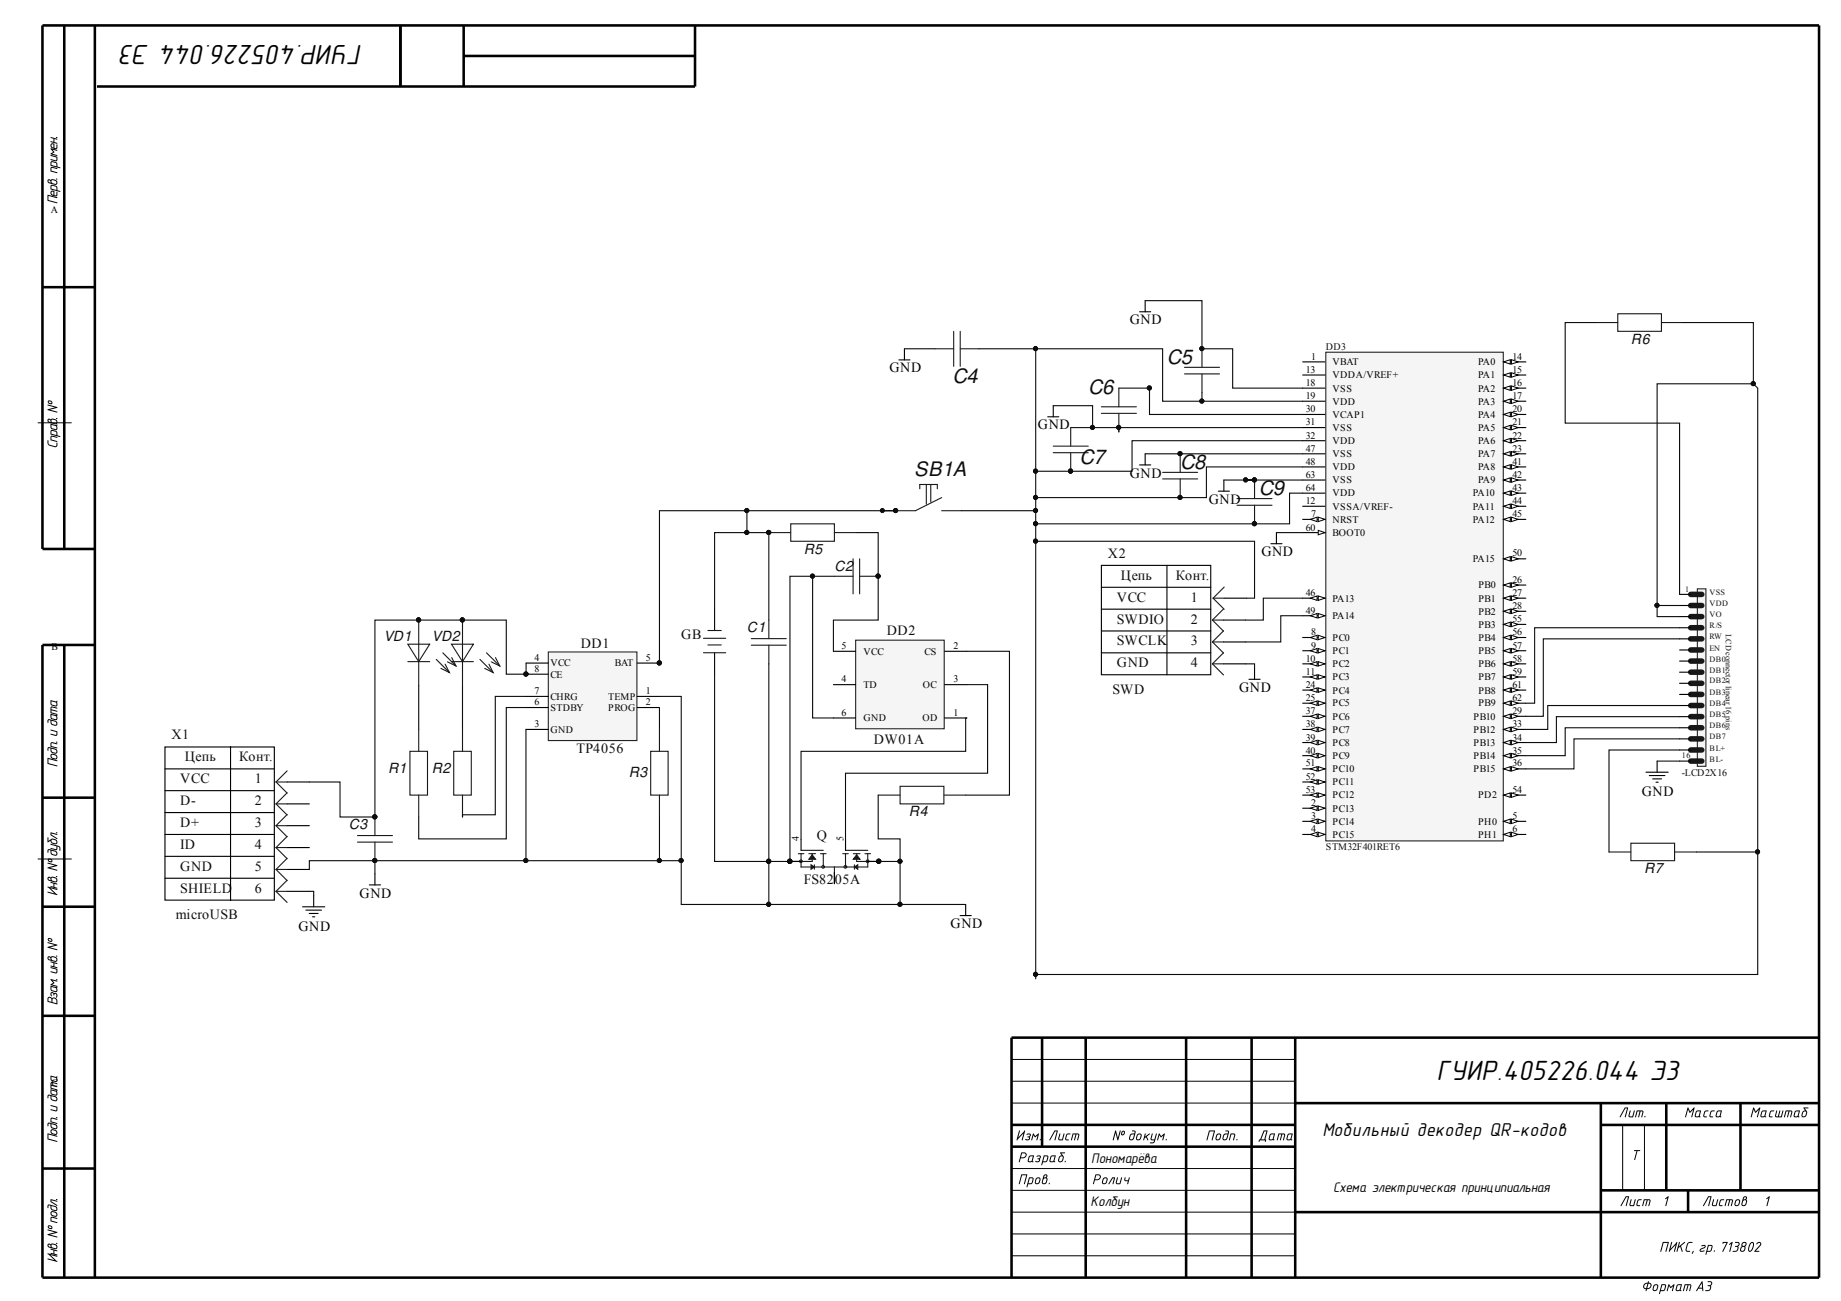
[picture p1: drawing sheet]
<svg xmlns="http://www.w3.org/2000/svg" width="420mm" height="297mm" viewBox="0 0 420 297" stroke-linecap="round" stroke-linejoin="round" font-family="sans-serif">
<defs><g id="words">
<g font-size="6.5">
<text x="82.8" y="10.2" transform="rotate(180 82.8 10.2)">ГУИР.405226.044 Э3</text>
<text x="327.8" y="246.6">ГУИР.405226.044 Э3</text>
</g>
<g font-size="4.6" fill="#0e0e0e">
<text x="266.3" y="83.1">C5</text>
<text x="217.4" y="87.4">C4</text>
<text x="248.4" y="90">C6</text>
<text x="246.4" y="106">C7</text>
<text x="269.3" y="107">C8</text>
<text x="208.7" y="108.8">SB1A</text>
<text x="287.3" y="113">C9</text>
</g>
<text font-size="4.3" x="301.8" y="259.4">Мобильный декодер QR-кодов</text>
<g font-size="3.2">
<text x="257.9" y="74">GND</text>
<text x="203" y="85">GND</text>
<text x="236.9" y="98">GND</text>
<text x="257.9" y="109">GND</text>
<text x="275.9" y="115">GND</text>
<text x="287.9" y="127">GND</text>
<text x="282.8" y="157.9">GND</text>
<text x="374.7" y="181.7">GND</text>
<text x="82.1" y="204.9">GND</text>
<text x="68.1" y="212.5">GND</text>
<text x="216.9" y="211.9">GND</text>
<text x="249" y="265.5">Пономарёва</text>
<text x="248.9" y="275.2">Колбун</text>
<text x="304.2" y="272.1">Схема электрическая принципиальная</text>
</g>
<g font-size="3.2" fill="#0e0e0e">
<text x="372.2" y="78.5">R6</text>
<text x="183.5" y="126.4">R5</text>
<text x="190.4" y="130.4">C2</text>
<text x="252.9" y="127.4">X2</text>
<text x="254.9" y="137.4">VCC</text>
<text x="255.8" y="132.4">Цепь</text>
<text x="268.3" y="132.4">Конт.</text>
<text x="271.8" y="137.4">1</text>
<text x="254.9" y="142.4">SWDIO</text>
<text x="271.8" y="142.4">2</text>
<text x="87.6" y="146.4">VD1</text>
<text x="98.6" y="146.4">VD2</text>
<text x="132.5" y="147.9">DD1</text>
<text x="155.5" y="145.9">GB</text>
<text x="170.5" y="144.4">C1</text>
<text x="202.4" y="144.9">DD2</text>
<text x="254.9" y="147.3">SWCLK</text>
<text x="271.8" y="147.3">3</text>
<text x="254.9" y="152.3">GND</text>
<text x="271.8" y="152.3">4</text>
<text x="253.9" y="158.3">SWD</text>
<text x="39.1" y="168.8">X1</text>
<text x="42.2" y="173.8">Цепь</text>
<text x="54.6" y="173.8">Конт.</text>
<text x="131.5" y="171.9">TP4056</text>
<text x="199.4" y="169.8">DW01A</text>
<text x="41.1" y="178.8">VCC</text>
<text x="58.1" y="178.8">1</text>
<text x="88.6" y="176.4">R1</text>
<text x="98.6" y="176.4">R2</text>
<text x="143.5" y="177.4">R3</text>
<text x="41.1" y="183.8">D-</text>
<text x="58.1" y="183.8">2</text>
<text x="41.1" y="188.8">D+</text>
<text x="58.1" y="188.8">3</text>
<text x="79.6" y="189.4">C3</text>
<text x="186.4" y="191.8">Q</text>
<text x="207.4" y="186.4">R4</text>
<text x="41.1" y="193.9">ID</text>
<text x="58.1" y="193.9">4</text>
<text x="41.1" y="198.9">GND</text>
<text x="41.1" y="203.8">SHIELD</text>
<text x="58.1" y="203.8">6</text>
<text x="58.1" y="198.9">5</text>
<text x="183.4" y="201.8">FS8205A</text>
<text x="375.2" y="199.4">R7</text>
<text x="40.1" y="209.8">microUSB</text>
</g>
<g font-size="2.3">
<text x="11.6" y="48.7">A</text>
<text x="299.2" y="82.1">1</text>
<text x="304.1" y="83.4">VBAT</text>
<text x="337.3" y="83.4">PA0</text>
<text x="345.2" y="82.1">14</text>
<text x="298" y="85.1">13</text>
<text x="298" y="88.1">18</text>
<text x="304.1" y="86.4">VDDA/VREF+</text>
<text x="304.1" y="89.4">VSS</text>
<text x="337.3" y="86.4">PA1</text>
<text x="337.3" y="89.4">PA2</text>
<text x="345.2" y="85.1">15</text>
<text x="345.2" y="88.1">16</text>
<text x="298" y="91.1">19</text>
<text x="298" y="94.2">30</text>
<text x="304.1" y="92.4">VDD</text>
<text x="304.1" y="95.4">VCAP1</text>
<text x="337.3" y="92.4">PA3</text>
<text x="337.3" y="95.4">PA4</text>
<text x="345.2" y="91.1">17</text>
<text x="345.2" y="94.2">20</text>
<text x="298" y="100.2">32</text>
<text x="298" y="97.1">31</text>
<text x="304.1" y="101.4">VDD</text>
<text x="304.1" y="98.4">VSS</text>
<text x="337.3" y="98.4">PA5</text>
<text x="337.3" y="101.4">PA6</text>
<text x="345.2" y="97.1">21</text>
<text x="345.2" y="100.2">22</text>
<text x="298" y="106.1">48</text>
<text x="298" y="103.1">47</text>
<text x="304.1" y="107.3">VDD</text>
<text x="304.1" y="104.4">VSS</text>
<text x="337.3" y="104.4">PA7</text>
<text x="337.3" y="107.3">PA8</text>
<text x="345.2" y="103.1">23</text>
<text x="345.2" y="106.1">41</text>
<text x="298" y="112.1">64</text>
<text x="298" y="109.1">63</text>
<text x="304.1" y="113.3">VDD</text>
<text x="304.1" y="110.4">VSS</text>
<text x="336.2" y="113.3">PA10</text>
<text x="337.3" y="110.4">PA9</text>
<text x="345.2" y="109.1">42</text>
<text x="345.2" y="112.1">43</text>
<text x="298" y="115.1">12</text>
<text x="299.2" y="118.1">7</text>
<text x="304.1" y="119.4">NRST</text>
<text x="304.1" y="116.4">VSSA/VREF-</text>
<text x="336.2" y="116.4">PA11</text>
<text x="336.2" y="119.4">PA12</text>
<text x="345.2" y="115.1">44</text>
<text x="345.2" y="118.1">45</text>
<text x="298" y="121.1">60</text>
<text x="304.1" y="122.4">BOOT0</text>
<text x="336.2" y="128.3">PA15</text>
<text x="345.2" y="127.1">50</text>
<text x="298" y="136.1">46</text>
<text x="304.1" y="137.4">PA13</text>
<text x="337.4" y="134.3">PB0</text>
<text x="337.4" y="137.4">PB1</text>
<text x="345.2" y="133.1">26</text>
<text x="345.2" y="136.1">27</text>
<text x="298" y="140.1">49</text>
<text x="304.1" y="141.3">PA14</text>
<text x="337.4" y="140.3">PB2</text>
<text x="337.4" y="143.4">PB3</text>
<text x="345.2" y="139.1">28</text>
<text x="345.2" y="142.1">55</text>
<text x="11.7" y="148.4">B</text>
<text x="192.1" y="148.2">5</text>
<text x="197.1" y="149.5">VCC</text>
<text x="211" y="149.5">CS</text>
<text x="217.6" y="148.2">2</text>
<text x="299.2" y="145.1">8</text>
<text x="299.2" y="148.1">9</text>
<text x="304.1" y="146.3">PC0</text>
<text x="304.1" y="149.4">PC1</text>
<text x="337.4" y="146.3">PB4</text>
<text x="337.4" y="149.4">PB5</text>
<text x="345.2" y="145.1">56</text>
<text x="345.2" y="148.1">57</text>
<text x="122" y="150.9">4</text>
<text x="122" y="153.4">8</text>
<text x="125.6" y="152.2">VCC</text>
<text x="125.6" y="154.7">CE</text>
<text x="140.3" y="152.2">BAT</text>
<text x="147.4" y="150.9">5</text>
<text x="192.1" y="155.8">4</text>
<text x="217.6" y="155.8">3</text>
<text x="298" y="151.1">10</text>
<text x="298" y="154">11</text>
<text x="304.1" y="152.3">PC2</text>
<text x="304.1" y="155.3">PC3</text>
<text x="337.4" y="152.3">PB6</text>
<text x="337.4" y="155.3">PB7</text>
<text x="345.2" y="151.1">58</text>
<text x="345.2" y="154">59</text>
<text x="122" y="158.5">7</text>
<text x="122" y="161">6</text>
<text x="125.6" y="159.8">CHRG</text>
<text x="138.8" y="159.8">TEMP</text>
<text x="147.4" y="158.5">1</text>
<text x="147.4" y="161">2</text>
<text x="197.1" y="157.1">TD</text>
<text x="210.6" y="157.1">OC</text>
<text x="298" y="157.1">24</text>
<text x="298" y="160">25</text>
<text x="304.1" y="158.3">PC4</text>
<text x="304.1" y="161.3">PC5</text>
<text x="337.4" y="158.3">PB8</text>
<text x="337.4" y="161.3">PB9</text>
<text x="345.2" y="157.1">61</text>
<text x="345.2" y="160">62</text>
<text x="122" y="166">3</text>
<text x="125.6" y="162.3">STDBY</text>
<text x="125.6" y="167.3">GND</text>
<text x="138.8" y="162.3">PROG</text>
<text x="192.1" y="163.4">6</text>
<text x="197.1" y="164.7">GND</text>
<text x="210.5" y="164.7">OD</text>
<text x="217.6" y="163.4">1</text>
<text x="298" y="163.1">37</text>
<text x="298" y="166">38</text>
<text x="304.1" y="164.3">PC6</text>
<text x="304.1" y="167.3">PC7</text>
<text x="336.3" y="164.3">PB10</text>
<text x="336.3" y="167.3">PB12</text>
<text x="345.2" y="163.1">29</text>
<text x="345.2" y="166">33</text>
<text x="298" y="169.1">39</text>
<text x="298" y="172">40</text>
<text x="304.1" y="170.4">PC8</text>
<text x="304.1" y="173.3">PC9</text>
<text x="336.3" y="170.4">PB13</text>
<text x="336.3" y="173.3">PB14</text>
<text x="345.2" y="169.1">34</text>
<text x="345.2" y="172">35</text>
<text x="298" y="175">51</text>
<text x="298" y="178">52</text>
<text x="304.1" y="176.3">PC10</text>
<text x="304.1" y="179.3">PC11</text>
<text x="336.3" y="176.3">PB15</text>
<text x="345.2" y="175">36</text>
<text x="298" y="181">53</text>
<text x="299.2" y="184.1">2</text>
<text x="304.1" y="182.3">PC12</text>
<text x="304.1" y="185.3">PC13</text>
<text x="337.3" y="182.3">PD2</text>
<text x="345.2" y="181">54</text>
<text x="299.2" y="187">3</text>
<text x="299.2" y="190.1">4</text>
<text x="304.1" y="188.3">PC14</text>
<text x="304.1" y="191.3">PC15</text>
<text x="337.3" y="188.3">PH0</text>
<text x="337.3" y="191.3">PH1</text>
<text x="345.2" y="187">5</text>
<text x="345.2" y="190.1">6</text>
<text x="182.3" y="192.1" transform="rotate(-90 182.3 192.1)">4</text>
<text x="192.5" y="192.1" transform="rotate(-90 192.5 192.1)">5</text>
<text x="11.7" y="248">C</text>
</g>
<g font-size="2.3" fill="#0e0e0e">
<text x="302.6" y="79.9">DD3</text>
<text x="383.8" y="177.1">-LCD2X16</text>
<text x="302.6" y="194.1">STM32F401RET6</text>
</g>
<g font-size="1.9" fill="#0e0e0e">
<text x="384.6" y="135.1">1</text>
<text x="390.2" y="135.8">VSS</text>
<text x="390.2" y="138.4">VDD</text>
<text x="390.2" y="140.9">VO</text>
<text x="390.2" y="143.5">R/S</text>
<text x="390.2" y="146">RW</text>
<text x="390.2" y="148.5">EN</text>
<text x="393.9" y="144.8" transform="rotate(90 393.9 144.8)">LCD connector linear 16 pins</text>
<text x="390.2" y="151.1">DB0</text>
<text x="390.2" y="153.6">DB1</text>
<text x="390.2" y="155.9">DB2</text>
<text x="390.2" y="158.7">DB3</text>
<text x="390.2" y="161.2">DB4</text>
<text x="390.2" y="163.8">DB5</text>
<text x="390.2" y="166.3">DB6</text>
<text x="383.8" y="173.1">16</text>
<text x="390.2" y="168.8">DB7</text>
<text x="390.2" y="171.4">BL+</text>
<text x="390.2" y="173.9">BL-</text>
</g>
</g></defs>
<g fill="none" stroke="#000" stroke-width=".59">
<path d="M14.7 5.8v119.5M21.7 5.8v285.9M91.4 5.8v13.9M105.8 5.8v13.9M105.8 12.8h52.8M158.6 5.8v13.9h-136.5M9.7 65.6h11.9M21.6 125.3h-11.9v-119.5h405.4v285.9h-405.4M14.7 147.3v144.4M21.6 147.3h-11.9v144.4M9.7 182.1h12M9.7 207h12"/>
<path d="M9.7 231.9h12M237.8 236.9v24.9M247.8 236.9v54.8M270.7 236.9v54.8M285.6 236.9v54.8M295.6 236.9v54.8M415.1 236.9h-184.2v54.8M230.9 256.8h64.7M295.6 251.9h119.5M365.3 251.9v39.8M365.3 256.8h49.8M380.3 251.9v19.9"/>
<path d="M397.2 251.9v19.9M9.7 266.8h12M230.9 261.8h64.7M295.6 276.7h119.5M365.3 271.8h49.8M385.3 271.8v4.9"/>
</g>
<path d="M8.7 96.5h7.6M8.7 196.1h7.6M230.9 251.9h64.7M230.9 246.9h64.7M230.9 241.9h64.7M370.3 256.8v15M375.3 256.8v15M230.9 276.7h64.7M230.9 271.8h64.7M230.9 266.8h64.7M230.9 281.7h64.7M230.9 286.7h64.7" fill="none" stroke="#000" stroke-width=".23"/>
<g fill="#000">
<path d="M11.6 38.2l.3-.1 1.2 .3-.1 .2-1.1-.3-.2 .2v.5l1.3 .3 .1 .2-1.6-.4zM11.5 35.4l1.6 .4-.1 .9-.3 .1-1.2-.3 .1-.2 1.1 .3 .2-.2v-.4l-1.3-.4zM11.5 33.9l1.6 .4-.1 .1-1-.2 .4 .5-.5 .4 1.1 .3 .1 .2-1.6-.4 .6-.5zM11.5 31.3l1.6 .4-.1 .2-.6-.2v.7l.6 .2 .1 .2-1.6-.4 .1-.2 .6 .2v-.7l-.6-.2zM10.9 44.5l2.2 .6-.1 .1-1.9-.5v1l1.9 .5 .1 .2-2.2-.6zM11.6 99.6l.3-.1 1.2 .3-.1 .2-1.1-.3-.2 .2v.4l1.3 .4 .1 .2-1.6-.4zM10.9 100.5h.1l.2 1 1.3 .4 .3-.1 .1-.7h.2v.7l-.4 .3-1.3-.3a.92 .92 0 0 1-.5-1.3zM10.9 173.1l2.2 .5-.1 .2-1.9-.5v.9l1.9 .6 .1 .2-2.2-.6zM11.6 169.5l.3-.1 1.2 .4-.1 .2-1.1-.3-.2 .2v.4l1.3 .4 .1 .2-1.6-.4zM11.5 166.6l1.6 .4-.1 .9-.3 .1-1.2-.3 .1-.2 1.1 .3 .2-.2v-.5l-1.3-.3zM11.6 161.5l.3-.2 1.2 .3-.1 .2-1.1-.3-.2 .2v.2l1.4 .5-.1 .1-1.3-.3v.4l1.3 .4 .1 .2-1.6-.4zM11.5 190.1l1.6 .3-.1 .2-1.3-.3v.3l1.3 .8 .1 .1-1.5-.8z"/>
<path d="M11.5 192.7l2 .5 .3 .3v.7l-.2-.1-.1-.6-.4-.2v.6l-.2 .2-1.4-.3 .1-.2 1.1 .3 .2-.2v-.5l-1.3-.3zM11.5 201.4l1.6 .4-.1 .2-.6-.2v.7l.6 .2 .1 .2-1.6-.4 .1-.2 .6 .2v-.8l-.6-.1zM11.5 219.5l1.6 .4-.1 .2-.6-.1v.7l.6 .1 .1 .2-1.6-.4 .1-.1 .6 .1v-.7l-.6-.2zM10.9 202.4l2.2 .6-.1 .2-1.5-.4 1.6 1.4v.1l-2.2-.5 .1-.2 1.4 .4-1.5-1.4zM11.5 220.8l1.6 .4-.1 1-.3 .1-1.2-.4 .1-.1 1.1 .2 .2-.1v-.5l-1.3-.4zM11.5 223.6l1.6 .3-.1 .2-1-.2 .4 .5-.5 .4 1.1 .3 .1 .2-1.6-.4 .6-.5zM11.6 226.6l.4-.1 .3 .3a.55 .55 0 0 1 .8 .2 .55 .55 0 0 1-.3 .8v-.1a.42 .42 0 0 0 .1-.5 .42 .42 0 0 0-.4-.2l-.1 .3h-.2a.36 .36 0 0 0 0-.4 .36 .36 0 0 0-.4-.1v.7a.52 .52 0 0 1-.2-.9zM10.9 258.8l2.2 .6-.1 .1-1.9-.5v1l1.9 .5 .1 .2-2.2-.6zM11.6 255.3l.3-.1 1.2 .3-.1 .2-1.1-.3-.2 .2v.4l1.3 .4 .1 .2-1.6-.4zM11.5 252.3l1.6 .4-.1 1-.3 .1-1.2-.4 .1-.2 1.1 .3 .2-.2v-.4l-1.3-.4zM11.6 247.2l.3-.2 1.2 .3-.1 .2-1.1-.3-.2 .2v.3l1.4 .4-.1 .1-1.3-.3v.5l1.3 .3 .1 .2-1.6-.4zM235.8 258.8l.5 .6 .8-.6-.4 1.5-.2-.1 .3-1-.6 .5-.3-.5-.3 1.1h-.2z"/>
<path d="M240.7 258.1l.7 .1-.5 2.1-.2-.1 .5-1.9h-.4l-1.1 2h-.2zM241.8 258.8l.2 .1-.3 1.1 .2 .1h.5l.3-1.2 .2-.1-.4 1.5h-.8l-.2-.2zM244.8 258.8h1.2l.3 .2-.3 1.3-.2-.1 .3-1.1-.2-.1h-.2l-.5 1.4-.1-.2 .3-1.2h-.4l-.4 1.3h-.2zM261.3 258.8l.2 .1-.2 .6 1-.7h.1l-.7 .7 .3 .9-.5-.8-.3 .3-.1 .4h-.2zM264.5 258.8l.5 .6 .8-.6-.4 1.5-.1-.1 .2-1-.5 .5-.4-.5-.3 1.1h-.2zM275.9 258.1l1.4 .1-.6 2.1-.2-.1 .5-1.9h-.9l-.5 2h-.2zM280.9 258.8h.8l.2 .2-.3 1.3h-.2l.3-1.2-.2-.1h-.5l-.3 1.3h-.2zM291.8 258.8h1.2l.3 .2-.3 1.3-.2-.1 .3-1.1-.2-.1h-.2l-.5 1.4-.1-.2 .3-1.2h-.4l-.4 1.3h-.2zM370.8 252.9l.8 .1-.6 2h-.2l.5-1.9h-.3l-1.2 2h-.1zM372 253.5l.2 .1-.3 1.1 .2 .2h.4l.4-1.3h.2l-.4 1.5h-.8l-.2-.2zM373.6 253.5h1.1l.3 .2-.2 1.4-.2-.1 .2-1.1-.1-.1h-.3l-.4 1.3-.1-.1 .3-1.2h-.5l-.3 1.2-.2 .1zM385.2 252.9h.1l.4 .9 1-.9-.5 2.2-.2-.1 .4-1.6-.7 .7-.4-.8-.5 1.7h-.2z"/>
<path d="M389.1 253.6h.8l-.7 .2-.1 .2-.2 .7 .6 .2-.1 .2h-.5l-.2-.2zM390.5 253.6h.8l-.7 .2-.1 .2-.2 .7 .6 .2v.2h-.6l-.2-.2zM400.1 252.9h.2l.4 .9 1-.9-.6 2.2-.1-.1 .4-1.6-.8 .7-.4-.8-.4 1.7h-.2zM404.1 253.6h.8l-.7 .2-.1 .2-.2 .7 .6 .2-.1 .2h-.5l-.2-.2zM405.4 253.5l.2 .1-.3 1.1 .2 .2h.3l.4-1.4 .1 .2-.3 1.2h.5l.3-1.3h.2l-.4 1.5-1.4-.1-.1-.3zM407.5 253.5h1.2l.3 .2-.3 1.4-.1-.1 .2-1.1-.2-.1h-.2l-.4 1.3-.2-.1 .4-1.2h-.5l-.3 1.2-.2 .1zM11.5 273.8l1.6 .4-.1 .2-1.3-.4v.3l1.3 .8 .1 .2-1.5-.8zM11.6 277.9l.3-.1 1.2 .3-.1 .2-1.1-.3-.2 .2v.5l1.3 .3 .1 .2-1.6-.4zM232.6 258.1l.2 .1-.4 1.5 1.4-1.6h.1l-.5 2.2-.2-.1 .4-1.4-1.4 1.5h-.2zM234.3 258.9a.5 .5 0 0 1 .7-.1 .5 .5 0 0 1 .1 .7l-.1 .1a.55 .55 0 0 1-.3 .7 .55 .55 0 0 1-.7-.2l.1-.1a.42 .42 0 0 0 .5 .1 .42 .42 0 0 0 .2-.4h-.3v-.2a.36 .36 0 0 0 .4-.1 .36 .36 0 0 0 .1-.4l-.6 .1zM233.1 268.1l1.4 .1-.6 2.2-.2-.1 .5-2h-.9l-.6 2h-.2zM236.6 263.9a.5 .5 0 0 1 .7-.1 .5 .5 0 0 1 .1 .7l-.1 .1a.55 .55 0 0 1-.3 .7 .55 .55 0 0 1-.7-.2l.1-.1a.42 .42 0 0 0 .4 .1 .42 .42 0 0 0 .3-.4h-.3v-.2a.36 .36 0 0 0 .4-.1 .36 .36 0 0 0 .1-.4l-.6 .1z"/>
<path d="M243.5 258.9h.8l-.7 .2-.1 .1-.2 .8 .6 .2-.1 .2-.5-.1-.2-.2zM253.8 268.9h.7l-.4 1.4h-.2l.3-1.3h-.2l-.8 1.3-.2 .1zM255 268.8l.1 .1-.2 1.1 .1 .2h.5l.4-1.3 .2-.1-.4 1.6h-.9l-.1-.2zM256.7 268.8h.2l-.1 .5 .2 .2h.5l.1-.6 .2-.1-.4 1.6-.1-.1 .1-.6h-.6l-.2-.2zM262.9 258.8l.2 .1-.3 1.1 .2 .1h.5l.3-1.2h.2l-.5 1.9-.4 .2-.6 .1v-.2l.7-.1 .2-.4-.6-.1-.2-.2zM371 273.1l.8 .1-.6 2.1h-.2l.5-2h-.3l-1.1 2-.2 .1zM372.2 273.8l.2 .1-.3 1.1 .2 .2h.4l.4-1.3 .2-.1-.4 1.6h-.8l-.2-.2zM373 262.6l1.3 .1-.6 .1-.6 2.1-.1-.2 .5-1.9h-.5zM373.8 273.9h.9l-.7 .2-.1 .2-.2 .7 .6 .2-.1 .2h-.5l-.2-.2zM375.2 273.8h1.1l.4 .2-.3 1.4-.2-.1 .3-1.1-.2-.2h-.2l-.5 1.4-.1-.1 .3-1.3h-.5l-.3 1.3-.2 .1zM380.1 273.6l.7-.5-.6 2.3-.1-.1 .4-1.8-.3 .3zM389.9 273.1l.7 .1-.5 2.1h-.3l.6-2h-.4l-1.1 2-.2 .1z"/>
<path d="M391 273.8l.2 .1-.3 1.1 .2 .2h.5l.3-1.3 .2-.1-.4 1.6h-.8l-.2-.2zM392.7 273.9h.8l-.7 .2-.1 .2-.2 .7 .6 .2-.1 .2h-.5l-.2-.2zM394 273.8h1.2l.3 .2-.3 1.4-.2-.1 .3-1.1-.2-.2h-.2l-.5 1.4-.1-.1 .3-1.3h-.4l-.4 1.3-.2 .1zM403.2 273.6l.7-.5-.6 2.3-.2-.1 .5-1.8-.4 .3zM11.5 285.1l1.6 .4-.1 .2-.6-.2v.8l.6 .1 .1 .2-1.6-.4 .1-.2 .6 .2v-.7l-.6-.2zM10.9 286.2l2.2 .5-.1 .2-1.5-.4 1.6 1.4v.2l-2.2-.6 .1-.2 1.4 .4-1.5-1.4zM379.5 283.6l1.4 .1-.6 2.1-.2-.1 .5-1.9h-.9l-.6 1.9h-.2zM381.4 283.6l.2 .1-.4 1.4 1.4-1.5h.2l-.6 2.2-.2-.1 .4-1.5-1.4 1.6-.1-.1zM380.8 293.2l.5 .6 .8-.6-.4 1.6-.1-.1 .2-1.1-.5 .5-.4-.5-.3 1.1h-.2zM383.2 283.6l.2 .1-.3 .9 1.4-1-.8 .9 .3 1.3-.2-.1-.3-1.1-.5 .4-.2 .8-.2-.1zM384.5 293.2h1.2l.3 .2-.3 1.4-.2-.1 .3-1.1-.2-.2h-.2l-.5 1.4-.1-.1 .3-1.3h-.4l-.4 1.3-.2 .1zM385.2 283.7l.5-.2 .6 .2-.8 .1-.3 .3-.3 1.3 .8 .2-.1 .2h-.6l-.3-.3 .3-1.4z"/>
<path d="M386.4 285.6l.2 .1-.3 .5h-.2zM388.3 284.4a.53 .53 0 0 1 .6-.2 .53 .53 0 0 1 .4 .5l-1.2 .8 .2 .1 .7-.1a.67 .67 0 0 1-1.1 0l.2-.4 .9-.4v-.2l-.6 .1zM389.7 292.5h.6a.54 .54 0 0 1 .5 .5 .54 .54 0 0 1-.4 .6 .85 .85 0 0 1-.2 1 .85 .85 0 0 1-1 .1l.6-.1a.47 .47 0 0 0 .5-.5 .47 .47 0 0 0-.6-.5v-.1a.55 .55 0 0 0 .6-.1 .55 .55 0 0 0 .2-.5l-.8-.2zM393.2 283.6l1.1 .1-1.1 2.1-.1-.1 .9-1.9h-.6l-.2 .2zM394.7 284l.7-.4-.6 2.2-.1-.1 .4-1.7-.3 .2zM396 283.6l.6-.1a.54 .54 0 0 1 .4 .5 .54 .54 0 0 1-.3 .6 .85 .85 0 0 1-.2 1 .85 .85 0 0 1-1.1 .1l.6-.1a.47 .47 0 0 0 .5-.5 .47 .47 0 0 0-.5-.4v-.2a.55 .55 0 0 0 .6-.1 .55 .55 0 0 0 .2-.5l-.8-.2zM401 283.8a.53 .53 0 0 1 .8-.2 .53 .53 0 0 1 0 .8l-1.1 1.2h.7l.1 .2h-1.1l1.3-1.8a.47 .47 0 0 0-.8 .1l-.1-.1z"/>
<path d="M11.6 36.9l.3-.1 1 .3 .2 .2v.7l.7 .3-2.3-.5zM11.8 37.1l-.1 .6 1.2 .3-.1-.7z"/>
<path d="M11.8 33a.46 .46 0 0 0 .4 .7v-.7zM11.6 32.8l.4-.1 .4 .1v1h.3l.2-.2v-.6h.2l-.1 1-.3 .1-.6-.2a.67 .67 0 0 1-.5-1.1z"/>
<path d="M11.6 42.3l.3-.1 1 .3 .2 .2v.7l.7 .3-2.3-.5zM11.8 42.5l-.1 .6 1.2 .3-.1-.7z"/>
<path d="M11.1 41.2v.3l.5 .2-.2-.5zM10.9 41l.4-.1 .3 .2 .5-.2a.84 .84 0 0 1 1 1l-.5 .3-1.5-.4-.2-.3zM11.8 41.2a.44 .44 0 0 0 .3 .7l.6 .1a.38 .38 0 0 0 .2-.4 .38 .38 0 0 0-.4-.3z"/>
<path d="M11.8 43.8a.46 .46 0 0 0 .4 .7v-.7zM11.6 43.6l.4-.1 .4 .1v1h.3l.2-.2v-.6h.2l-.1 1-.3 .1-.6-.2a.67 .67 0 0 1-.5-1.1z"/>
<path d="M11.1 91.7l.1 .3h.5l-.1-.3zM11 91.5a.56 .56 0 0 1 .7 0 .56 .56 0 0 1 .1 .8 .6 .6 0 0 1-.7-.2 .6 .6 0 0 1-.1-.6zM10.9 92.4l2.2 .6-.1 .1-1.6 .4 1.6 .5 .1 .2-2.2-.6v-.2l1.6-.4-1.6-.4z"/>
<path d="M11.6 98.2l.3-.1 1 .3 .2 .3v.7l.7 .3-2.3-.5zM11.8 98.4l-.1 .6 1.2 .3-.1-.6z"/>
<path d="M11.1 95.9v.3l.5 .2-.2-.5zM10.9 95.7l.4-.1 .3 .2 .5-.2a.84 .84 0 0 1 1 1l-.5 .3-1.5-.4-.2-.3zM11.8 95.9a.44 .44 0 0 0 .3 .6l.6 .2a.38 .38 0 0 0 .2-.5 .38 .38 0 0 0-.4-.3z"/>
<path d="M11.7 97l.1 .7 .9 .3a.41 .41 0 0 0 0-.7zM11.5 96.8l1.3 .3 .2-.2 .1 .1-.1 .3a.52 .52 0 0 1 .2 .6 .52 .52 0 0 1-.5 .3l-1.1-.4z"/>
<path d="M10.9 170.7l.3-.1 1.3 .3a.59 .59 0 0 1 .6 .6 .59 .59 0 0 1-.6 .6 .93 .93 0 0 1-1-1.2l-.4-.1-.1 .6h-.1zM11.7 170.9l.2 .7 .8 .3a.38 .38 0 0 0 .2-.4 .38 .38 0 0 0-.4-.4z"/>
<path d="M10.9 164.3l.3-.1 1.3 .3a.59 .59 0 0 1 .6 .6 .59 .59 0 0 1-.6 .6 .93 .93 0 0 1-1-1.2h-.4l-.1 .5h-.1zM11.7 164.6l.2 .7 .8 .2a.38 .38 0 0 0 .2-.4 .38 .38 0 0 0-.4-.3z"/>
<path d="M11.6 172.2l.2-.1a1.1 1.1 0 0 1 1.3 .9l-.1 .3-.5 .1a.84 .84 0 0 1-1-1zM11.8 172.4a.44 .44 0 0 0 .3 .6l.6 .2a.38 .38 0 0 0 .2-.4 .38 .38 0 0 0-.4-.3z"/>
<path d="M11.7 163.2l.1 .7 .9 .3a.41 .41 0 0 0 0-.7zM11.5 163l1.3 .3 .2-.2 .1 .2-.1 .2a.52 .52 0 0 1 .2 .6 .52 .52 0 0 1-.5 .3l-1.1-.4z"/>
<path d="M11.7 160.1l.1 .7 .9 .3a.41 .41 0 0 0 0-.7zM11.5 159.9l1.3 .3 .2-.2 .1 .1-.1 .3a.52 .52 0 0 1 .2 .6 .52 .52 0 0 1-.5 .3l-1.1-.4z"/>
<path d="M10.9 191.2l.2 .1v.7l.9-.5a.96 .96 0 0 1 1.1 1 .92 .92 0 0 1-1 .2 .92 .92 0 0 1-.6-.8l-.6 .4zM11.8 191.8a.44 .44 0 0 0 .3 .6l.6 .1a.38 .38 0 0 0 .2-.4 .38 .38 0 0 0-.4-.3z"/>
<path d="M10.9 194l.3-.1 1.3 .3a.59 .59 0 0 1 .6 .6 .59 .59 0 0 1-.6 .6 .93 .93 0 0 1-1-1.2l-.4-.1-.1 .6h-.1zM11.7 194.2l.2 .7 .8 .3a.38 .38 0 0 0 .2-.5 .38 .38 0 0 0-.4-.3z"/>
<path d="M11.1 196.3l.1 .3h.5l-.1-.3zM11 196.1a.56 .56 0 0 1 .7 0 .56 .56 0 0 1 .1 .8 .6 .6 0 0 1-.7-.2 .6 .6 0 0 1-.1-.6zM10.9 197l2.2 .6-.1 .1-1.6 .4 1.6 .5 .1 .2-2.2-.6v-.2l1.6-.4-1.6-.4z"/>
<path d="M11.1 214.4l.1 .3 .5 .1-.1-.3zM11 214.2a.56 .56 0 0 1 .7 .1 .56 .56 0 0 1 .1 .7 .6 .6 0 0 1-.7-.1 .6 .6 0 0 1-.1-.7zM10.9 215.1l2.2 .6-.1 .2-1.6 .4 1.6 .4 .1 .2-2.2-.5v-.2l1.6-.4-1.6-.5z"/>
<path d="M11.1 200.5v.3l.5 .2-.2-.5zM10.9 200.3l.4-.1 .3 .2 .5-.2a.84 .84 0 0 1 1 1l-.5 .3-1.5-.5-.2-.2zM11.8 200.4a.44 .44 0 0 0 .3 .7l.6 .1a.38 .38 0 0 0 .2-.4 .38 .38 0 0 0-.4-.3z"/>
<path d="M11.1 218.6v.3l.5 .2-.2-.5zM10.9 218.4l.4-.1 .3 .2 .5-.2a.84 .84 0 0 1 1 1l-.5 .3-1.5-.4-.2-.3zM11.8 218.6a.44 .44 0 0 0 .3 .7l.6 .1a.38 .38 0 0 0 .2-.4 .38 .38 0 0 0-.4-.3z"/>
<path d="M10.9 227.7a.56 .56 0 0 1 1 .3 .74 .74 0 0 1 .8-.2 .74 .74 0 0 1 .4 .8l-.1 .7-2.1-.5-.1-.2zM11.2 227.8l-.1 .8 .6 .1v-.6l-.3-.3zM12.1 228l-.1 .8 .9 .3-.1-.8-.3-.3z"/>
<path d="M11.7 225.3l.1 .7 .9 .3a.41 .41 0 0 0 0-.7zM11.5 225.1l1.3 .3 .2-.2 .1 .1-.1 .3a.52 .52 0 0 1 .2 .6 .52 .52 0 0 1-.5 .3l-1.1-.4z"/>
<path d="M10.9 256.4l.3-.1 1.3 .3a.59 .59 0 0 1 .6 .6 .59 .59 0 0 1-.6 .6 .93 .93 0 0 1-1-1.2h-.4l-.1 .5h-.1zM11.7 256.7l.2 .7 .8 .2a.38 .38 0 0 0 .2-.4 .38 .38 0 0 0-.4-.3z"/>
<path d="M10.9 250l.3-.1 1.3 .4a.59 .59 0 0 1 .6 .5 .59 .59 0 0 1-.6 .6 .93 .93 0 0 1-1-1.2h-.4l-.1 .5h-.1zM11.7 250.3l.2 .7 .8 .2a.38 .38 0 0 0 .2-.4 .38 .38 0 0 0-.4-.3z"/>
<path d="M11.6 257.9l.2-.1a1.1 1.1 0 0 1 1.3 .9l-.1 .3-.5 .1a.84 .84 0 0 1-1-1zM11.8 258.1a.44 .44 0 0 0 .3 .7l.6 .1a.38 .38 0 0 0 .2-.4 .38 .38 0 0 0-.4-.3z"/>
<path d="M11.7 249l.1 .6 .9 .3a.41 .41 0 0 0 0-.7zM11.5 248.7l1.3 .3 .2-.2 .1 .2-.1 .2a.52 .52 0 0 1 .2 .6 .52 .52 0 0 1-.5 .4l-1.1-.4z"/>
<path d="M11.7 245.8l.1 .7 .9 .3a.41 .41 0 0 0 0-.7zM11.5 245.6l1.3 .3 .2-.2 .1 .2-.1 .2a.52 .52 0 0 1 .2 .6 .52 .52 0 0 1-.5 .3l-1.1-.4z"/>
<path d="M256.2 258.4l-.1 .5 .1 .1 .3-.5zM256.1 258.3a.37 .37 0 0 1 .4-.1 .37 .37 0 0 1 .2 .4 .51 .51 0 0 1-.2 .5 .51 .51 0 0 1-.6-.1zM254.5 258.1l.2 .1 .4 1.6 .5-1.6h.2l-.7 2.2-.5-1.7-.4 1.6h-.2z"/>
<path d="M258.4 258.1h.6l.2 .2-.4 1.5a.59 .59 0 0 1-.5 .6 .59 .59 0 0 1-.6-.6 .93 .93 0 0 1 1.2-1v-.4l-.5-.1zM258.1 259.2l-.2 .7 .3 .2 .3-.1 .3-1z"/>
<path d="M259.6 258.9a.54 .54 0 0 1 .7-.1 .54 .54 0 0 1 .3 .5l-.2 .5a.59 .59 0 0 1-.6 .6 .59 .59 0 0 1-.5-.6zM259.7 259.2l-.2 .7 .3 .2 .3-.1 .2-.8a.36 .36 0 0 0-.6 0z"/>
<path d="M277.8 258.9a.54 .54 0 0 1 .6-.1 .54 .54 0 0 1 .3 .5l-.1 .5a.59 .59 0 0 1-.6 .6 .59 .59 0 0 1-.6-.6zM277.9 259.2l-.3 .7a.38 .38 0 0 0 .4 .2 .38 .38 0 0 0 .3-.3l.2-.6a.36 .36 0 0 0-.6 0z"/>
<path d="M279.7 258.1h.6l.2 .2-.3 1.5a.59 .59 0 0 1-.6 .6 .59 .59 0 0 1-.6-.6 .93 .93 0 0 1 1.2-1v-.4l-.5-.1zM279.4 259.2l-.2 .7a.38 .38 0 0 0 .4 .2 .38 .38 0 0 0 .3-.3l.2-.8z"/>
<path d="M387.3 253.8l-.3 .9a.41 .41 0 0 0 .7 0l.3-.9zM387.2 253.6h1l-.3 1.2 .2 .2-.2 .1-.2-.1a.52 .52 0 0 1-.6 .2 .52 .52 0 0 1-.3-.5z"/>
<path d="M392.1 253.8l-.3 .9a.41 .41 0 0 0 .7 0l.2-.9zM391.9 253.6h1.1l-.3 1.2 .2 .2-.2 .1-.2-.1a.52 .52 0 0 1-.6 .2 .52 .52 0 0 1-.4-.5z"/>
<path d="M402.3 253.8l-.3 .9a.41 .41 0 0 0 .7 0l.2-.9zM402.1 253.6h1.1l-.3 1.2 .2 .2-.2 .1-.2-.1a.52 .52 0 0 1-.6 .2 .52 .52 0 0 1-.3-.5z"/>
<path d="M409.9 253.8l-.3 .9a.41 .41 0 0 0 .7 0l.2-.9zM409.7 253.6h1.1l-.3 1.2 .2 .2-.2 .1-.2-.1a.52 .52 0 0 1-.6 .2 .52 .52 0 0 1-.4-.5z"/>
<path d="M411.6 252.9h1.1l-.1 .2h-.7l.5 .9a.96 .96 0 0 1-1 1.1 .92 .92 0 0 1-.2-1 .92 .92 0 0 1 .8-.6zM411.6 253.9l-.2 .8a.38 .38 0 0 0 .4 .2 .38 .38 0 0 0 .3-.4l.1-.5a.37 .37 0 0 0-.6-.1z"/>
<path d="M10.9 275.1l.3-.1 1.3 .3a.59 .59 0 0 1 .6 .6 .59 .59 0 0 1-.6 .6 .93 .93 0 0 1-1-1.2h-.4l-.1 .5h-.1zM11.7 275.4l.2 .7 .8 .2a.38 .38 0 0 0 .2-.4 .38 .38 0 0 0-.4-.3z"/>
<path d="M11.6 276.6l.2-.1a1.1 1.1 0 0 1 1.3 .9l-.1 .3-.5 .1a.84 .84 0 0 1-1-1zM11.8 276.8a.44 .44 0 0 0 .3 .7l.7 .1v-.5l-.3-.2z"/>
<path d="M233.1 263.1h.7a.71 .71 0 0 1 .5 .9 .71 .71 0 0 1-.9 .5h-.4l-.3 .8h-.2zM233.3 263.3l-.3 .9h.5a.47 .47 0 0 0 .6-.3 .47 .47 0 0 0-.4-.6z"/>
<path d="M234.9 268.8h.8l.2 .4-.3 .9-.3 .3h-.6l-.4 .7zM235 269l-.3 1.2 .7-.1 .1-.2 .1-.8z"/>
<path d="M235.1 264.1l-.3 .9a.41 .41 0 0 0 .7-.1l.2-.9zM234.9 263.9h1.1l-.3 1.1 .2 .3-.2 .1-.2-.2a.52 .52 0 0 1-.6 .2 .52 .52 0 0 1-.4-.5z"/>
<path d="M236.5 268.9a.54 .54 0 0 1 .7-.1 .54 .54 0 0 1 .3 .6l-.2 .4a.59 .59 0 0 1-.5 .6 .59 .59 0 0 1-.6-.6zM236.6 269.2l-.2 .7a.38 .38 0 0 0 .4 .3 .38 .38 0 0 0 .3-.4l.1-.6a.36 .36 0 0 0-.6 0z"/>
<path d="M238.2 263.8h.9l.2 .4-.3 .9-.3 .2-.7 .1-.3 .6zM238.4 264l-.3 1.1h.6l.2-.2 .1-.9z"/>
<path d="M238.4 268.4l-.2 .5 .6-.3v-.2zM238.3 268.2l.2-.1a.4 .4 0 0 1 .5 .2 .4 .4 0 0 1-.2 .5l.3 .6a.84 .84 0 0 1-1.1 1l-.2-.5zM238.2 269.2l-.2 .7a.38 .38 0 0 0 .4 .3 .38 .38 0 0 0 .3-.4l.1-.6a.37 .37 0 0 0-.6 0z"/>
<path d="M240 264.1l-.3 .9a.41 .41 0 0 0 .7-.1l.3-.9zM239.9 263.9h1.1l-.4 1.1 .2 .3-.1 .1-.3-.2a.52 .52 0 0 1-.5 .2 .52 .52 0 0 1-.4-.5z"/>
<path d="M241.9 263.1h1.2l-.1 .2h-.8l.6 .9a.96 .96 0 0 1-1.1 1.1 .92 .92 0 0 1-.2-.9 .92 .92 0 0 1 .8-.6zM241.9 264.2l-.2 .7a.38 .38 0 0 0 .4 .2 .38 .38 0 0 0 .3-.3l.2-.6a.36 .36 0 0 0-.7 0z"/>
<path d="M250 268.1h.7a.71 .71 0 0 1 .5 .9 .71 .71 0 0 1-.8 .5h-.5l-.2 .8-.2 .1zM250.2 268.3l-.3 .9h.5a.47 .47 0 0 0 .6-.3 .47 .47 0 0 0-.3-.6z"/>
<path d="M251.9 268.9a.54 .54 0 0 1 .6-.1 .54 .54 0 0 1 .3 .6l-.1 .4a.59 .59 0 0 1-.6 .6 .59 .59 0 0 1-.6-.6zM251.9 269.2l-.2 .7a.38 .38 0 0 0 .4 .3 .38 .38 0 0 0 .3-.4l.2-.6a.36 .36 0 0 0-.7 0z"/>
<path d="M288.4 258.1l.9 .1-.5 1.9 .2 .1-.1 .4h-.2v-.2h-1.2l-.2 .3v-.4l.3-.2zM288.6 258.3l-.8 1.8h.7l.5-1.8z"/>
<path d="M290.1 259.1l-.3 .9a.41 .41 0 0 0 .7-.1l.2-.9zM289.9 258.9l1.1-.1-.3 1.2 .2 .3-.2 .1-.2-.2a.52 .52 0 0 1-.6 .2 .52 .52 0 0 1-.4-.5z"/>
<path d="M294.1 259.1l-.3 .9a.41 .41 0 0 0 .7-.1l.3-.9zM294 258.9l1-.1-.3 1.2 .2 .3-.1 .1-.3-.2a.52 .52 0 0 1-.6 .2 .52 .52 0 0 1-.3-.5z"/>
<path d="M396.2 273.9a.54 .54 0 0 1 .6-.1 .54 .54 0 0 1 .3 .6l-.1 .4a.59 .59 0 0 1-.6 .6 .59 .59 0 0 1-.6-.6zM396.3 274.2l-.2 .7a.38 .38 0 0 0 .4 .3 .38 .38 0 0 0 .3-.4l.1-.6a.36 .36 0 0 0-.6 0z"/>
<path d="M398.1 273.4l-.2 .5 .6-.3-.1-.2zM398 273.2l.1-.1a.4 .4 0 0 1 .6 .2 .4 .4 0 0 1-.2 .5l.2 .6a.84 .84 0 0 1-1 1l-.3-.5zM397.9 274.2l-.3 .7a.38 .38 0 0 0 .5 .3 .38 .38 0 0 0 .3-.4l.1-.6a.37 .37 0 0 0-.6 0z"/>
<path d="M11.1 280l.1 .3 .5 .1-.1-.3zM11 279.8a.56 .56 0 0 1 .7 .1 .56 .56 0 0 1 .1 .7 .6 .6 0 0 1-.7-.1 .6 .6 0 0 1-.1-.7zM10.9 280.7l2.2 .6-.1 .2-1.6 .4 1.6 .4 .1 .2-2.2-.6v-.1l1.6-.4-1.6-.5z"/>
<path d="M11.1 284.2v.3l.5 .2-.2-.5zM10.9 284l.4-.1 .3 .2 .5-.2a.84 .84 0 0 1 1 1l-.5 .3-1.5-.4-.2-.3zM11.8 284.2a.44 .44 0 0 0 .3 .7l.6 .1a.38 .38 0 0 0 .2-.4 .38 .38 0 0 0-.4-.3z"/>
<path d="M375.4 293.4a.43 .43 0 0 0-.1 .5 .43 .43 0 0 0 .4 .2l.3-1zM375.2 293.2l.8-.3 .2-.4 .1 .4a.77 .77 0 0 1 .6 .9 .77 .77 0 0 1-1 .5l-.2 .5-.1-.5a.66 .66 0 0 1-.6-.4 .66 .66 0 0 1 .2-.7zM376.2 293.1l-.3 1a.53 .53 0 0 0 .8-.3 .53 .53 0 0 0-.5-.7z"/>
<path d="M377.5 293.3a.54 .54 0 0 1 .7-.1 .54 .54 0 0 1 .3 .6l-.2 .4a.59 .59 0 0 1-.6 .6 .59 .59 0 0 1-.5-.6zM377.6 293.6l-.2 .7a.38 .38 0 0 0 .4 .3 .38 .38 0 0 0 .3-.4l.1-.6a.36 .36 0 0 0-.6 0z"/>
<path d="M379.2 293.2h.8l.2 .5-.2 .8-.3 .3h-.7l-.3 .7zM379.4 293.4l-.3 1.2 .6-.1 .1-.2 .2-.8z"/>
<path d="M382.9 293.5l-.3 .9a.41 .41 0 0 0 .8-.1l.2-.9zM382.8 293.3h1.1l-.3 1.2 .1 .2-.1 .1-.2-.1a.52 .52 0 0 1-.6 .1 .52 .52 0 0 1-.4-.5z"/>
<path d="M388.4 293l-.6 1h.7zM388.4 292.6h.2l.1 2.2h-.2v-.6h-.9l-.4 .6-.1-.2z"/>
<path d="M389.8 284.2l.8 .1 .3 .4-.3 .9-.3 .2h-.7l-.3 .7zM390 284.5l-.3 1.1 .6-.1 .1-.1 .2-.9z"/>
<path d="M397.7 283.7a.56 .56 0 0 1 .9 .1 .56 .56 0 0 1-.3 .8 .74 .74 0 0 1-.2 1 .74 .74 0 0 1-1-.1l.1-.5 .3-.5-.1-.4zM397.5 284.8l-.2 .6a.44 .44 0 0 0 .7-.1 .44 .44 0 0 0-.1-.6zM397.6 284.1a.36 .36 0 0 0 .7 0 .36 .36 0 0 0-.7 0z"/>
<path d="M399.7 283.8l-.1 .2a1.4 1.4 0 0 0-.2 1.6 1.74 1.74 0 0 0 .6-1.8zM399.5 283.7a.43 .43 0 0 1 .8 .1 1.86 1.86 0 0 1-1 2 1.14 1.14 0 0 1-.1-1.7z"/>
<circle cx="12.9" cy="31.4" r=".16"/>
<circle cx="12.9" cy="40.9" r=".16"/>
<circle cx="12.9" cy="95.5" r=".16"/>
<circle cx="12.9" cy="169.4" r=".16"/>
<circle cx="12.9" cy="190.1" r=".16"/>
<circle cx="12.9" cy="218.3" r=".16"/>
<circle cx="12.9" cy="200.1" r=".16"/>
<circle cx="12.9" cy="223.7" r=".16"/>
<circle cx="12.9" cy="255.2" r=".16"/>
<circle cx="375.4" cy="254.9" r=".16"/>
<circle cx="12.9" cy="273.8" r=".16"/>
<circle cx="237.5" cy="260.2" r=".16"/>
<circle cx="239.5" cy="270.2" r=".16"/>
<circle cx="243.1" cy="265.2" r=".16"/>
<circle cx="266.2" cy="260.2" r=".16"/>
<circle cx="282.3" cy="260.2" r=".16"/>
<circle cx="12.9" cy="283.9" r=".16"/>
<circle cx="391.3" cy="285.6" r=".16"/>
</g>
<path d="M195.3 146.2h20.2v20.2h-20.2z" fill="#f5f5f5" stroke="#262626" stroke-width=".25"/>
<path d="M190.2 148.7h5.1M190.2 156.3h5.1M215.6 148.7h5M215.6 156.3h5M190.2 163.9h5.1M215.6 163.9h5" fill="none" stroke="#000" stroke-width=".25"/>
<path d="M125.1 148.9h20.3v20.2h-20.3z" fill="#f5f5f5" stroke="#262626" stroke-width=".25"/>
<path d="M120.1 151.4h5M120.1 153.9h5M120.1 159h5M145.4 151.4h5.1M145.4 159h5.1M120.1 161.5h5M120.1 166.5h5M145.4 161.5h5.1" fill="none" stroke="#000" stroke-width=".25"/>
<g fill="#0e0e0e" stroke="#0e0e0e" stroke-width=".23">
<circle cx="120" cy="153.9" r=".47"/>
<circle cx="150.5" cy="151.4" r=".47"/>
</g>
<g fill="none" stroke="#1c1c1c" stroke-width=".25">
<path d="M182.2 194.9h1.3M182.8 194.1h5.1M182.8 194.9v3.1h15.2v-3.1M184.6 194.9h1.5M185.4 194.9v1.8h-2.6M185.9 197.4v1.1M187.3 194.9h1.2M187.9 194.9v3.1M190.4 198v1.2M192.3 194.9h1.3M193 194.1h5M193 194.9v3.1"/>
<path d="M194.7 194.9h1.6M195 197.4v1.1M195.5 194.9v1.8h2.5M197.4 194.9h1.3"/>
</g>
<path d="M185.1 197.4l.8 .6-.8 .5z" fill="#1c1c1c"/>
<path d="M185.1 197.4l.8 .6-.8 .5z" fill="none" stroke="#1c1c1c" stroke-width=".25"/>
<path d="M185.4 195.2l.7 1h-1.5z" fill="#1c1c1c"/>
<path d="M185.4 195.2l.7 1h-1.5z" fill="none" stroke="#1c1c1c" stroke-width=".25"/>
<path d="M195.5 195.2l.8 1h-1.6z" fill="#1c1c1c"/>
<path d="M195.5 195.2l.8 1h-1.6z" fill="none" stroke="#1c1c1c" stroke-width=".25"/>
<path d="M195 198l.8-.6v1.1z" fill="#1c1c1c"/>
<g fill="none" stroke="#1c1c1c" stroke-width=".25">
<path d="M180.5 119.6h9.9v4h-9.9zM175.5 121.6h5M190.4 121.6h5M190.4 131.6h4.3M194.7 127.6v8M196.2 131.6h4.2M196.2 127.6v8M93.1 147.1h5l-2.5 4zM93.1 151.1h5M95.6 141.6v15M99.6 150.6l3 2.9M101.1 149.1l3 3"/>
<path d="M101.6 151.6l1 1.9-2-.9M103 147.1h5l-2.4 4zM103 151.1h5M103.1 150.1l1 2-2-1M105.6 141.6v15M109.5 150.6l3 2.9M111 149.1l3.1 3M111.6 151.6l.9 1.9-1.9-.9M113.1 150.1l1 2-2-1M160.5 145.7h5.1M160.5 149h5.1M161.6 147.3h3"/>
<path d="M161.6 144h3M171.5 147.3h7.9M171.5 145.8h7.9M175.5 141.6v4.2M175.5 147.3v4.3M93.6 171.5h4v10h-4zM95.6 166.5v5M103.5 171.5h4.1v10h-4.1zM105.6 166.5v5M148.5 171.5h4v10h-4zM150.5 166.5v5M205.4 179.5h10v4h-10z"/>
<path d="M81.6 192.3h8M81.6 190.8h8M85.6 186.5v4.3M85.6 192.3v4.2M95.6 181.5v5M105.6 181.5v5M150.5 181.5v5M195 198l.8-.6v1.1zM200.4 181.5h5M215.4 181.5h5"/>
</g>
<g fill="none" stroke="#1c1c1c" stroke-width=".23">
<circle cx="182.8" cy="196.6" r=".32"/>
<circle cx="187.9" cy="197.9" r=".32"/>
<circle cx="192.9" cy="197.9" r=".32"/>
<circle cx="198" cy="196.6" r=".32"/>
</g>
<g fill="none" stroke="#000" stroke-width=".25">
<path d="M163.1 138.9v5.1M163.1 149v5.1M37.6 175.5h25M52.6 170.5h-15v35h25v-35h-10v35M37.6 195.5h25M37.6 190.5h25M37.6 185.5h25M37.6 180.5h25M85.6 199.5v2.5M180.3 196.7h2.5M182.8 191.6v2.5M190.4 199.2v2.6"/>
<path d="M193 191.6v2.5M198 196.7h2.6M37.6 200.5h25M69.1 207h5M69.8 207.8h3.6M70.6 208.6h2M71.3 209.3h.5M71.6 204.5v2.5M84.3 202h2.5"/>
</g>
<g fill="#0e0e0e" stroke="#0e0e0e" stroke-width=".23">
<circle cx="200.5" cy="196.6" r=".47"/>
<circle cx="180.2" cy="196.6" r=".47"/>
<circle cx="175.4" cy="121.6" r=".47"/>
<circle cx="105.5" cy="141.5" r=".47"/>
<circle cx="95.5" cy="141.5" r=".47"/>
<circle cx="85.5" cy="196.5" r=".47"/>
<circle cx="85.5" cy="186.5" r=".47"/>
<circle cx="200.4" cy="131.5" r=".47"/>
</g>
<path d="M302.6 80.4h40.5v111.6h-40.5z" fill="#f5f5f5" stroke="#262626" stroke-width=".25"/>
<path d="M297.3 121.6h5.1" fill="none" stroke="#000" stroke-width=".25"/>
<path d="M300.9 121.1l1.5 .5-1.5 .5z" fill="#fcfcfc"/>
<path d="M300.9 121.1l1.5 .5-1.5 .5z" fill="none" stroke="#000" stroke-width=".23"/>
<path d="M297.3 118.6h5.1" fill="none" stroke="#000" stroke-width=".25"/>
<path d="M300.9 118.1l1.5 .5-1.5 .5z" fill="#fcfcfc"/>
<path d="M300.9 118.1l1.5 .5-1.5 .5z" fill="none" stroke="#000" stroke-width=".23"/>
<path d="M299.1 118.6l1.5-.5v1z" fill="#fcfcfc"/>
<path d="M299.1 118.6l1.5-.5v1z" fill="none" stroke="#000" stroke-width=".23"/>
<path d="M343.2 82.6h5" fill="none" stroke="#000" stroke-width=".25"/>
<path d="M343.2 82.6l1.5-.5v1z" fill="#fcfcfc"/>
<path d="M343.2 82.6l1.5-.5v1z" fill="none" stroke="#000" stroke-width=".23"/>
<path d="M344.9 82.1l1.6 .5-1.6 .5z" fill="#fcfcfc"/>
<path d="M344.9 82.1l1.6 .5-1.6 .5z" fill="none" stroke="#000" stroke-width=".23"/>
<path d="M343.2 85.6h5" fill="none" stroke="#000" stroke-width=".25"/>
<path d="M343.2 85.6l1.5-.5v1z" fill="#fcfcfc"/>
<path d="M343.2 85.6l1.5-.5v1z" fill="none" stroke="#000" stroke-width=".23"/>
<path d="M344.9 85.1l1.6 .5-1.6 .5z" fill="#fcfcfc"/>
<path d="M344.9 85.1l1.6 .5-1.6 .5z" fill="none" stroke="#000" stroke-width=".23"/>
<path d="M343.2 88.6h5" fill="none" stroke="#000" stroke-width=".25"/>
<path d="M343.2 88.6l1.5-.5v1z" fill="#fcfcfc"/>
<path d="M343.2 88.6l1.5-.5v1z" fill="none" stroke="#000" stroke-width=".23"/>
<path d="M344.9 88.1l1.6 .5-1.6 .5z" fill="#fcfcfc"/>
<path d="M344.9 88.1l1.6 .5-1.6 .5z" fill="none" stroke="#000" stroke-width=".23"/>
<path d="M343.2 91.6h5" fill="none" stroke="#000" stroke-width=".25"/>
<path d="M343.2 91.6l1.5-.5v1z" fill="#fcfcfc"/>
<path d="M343.2 91.6l1.5-.5v1z" fill="none" stroke="#000" stroke-width=".23"/>
<path d="M344.9 91.1l1.6 .5-1.6 .5z" fill="#fcfcfc"/>
<path d="M344.9 91.1l1.6 .5-1.6 .5z" fill="none" stroke="#000" stroke-width=".23"/>
<path d="M343.2 94.6h5" fill="none" stroke="#000" stroke-width=".25"/>
<path d="M343.2 94.6l1.5-.5v1z" fill="#fcfcfc"/>
<path d="M343.2 94.6l1.5-.5v1z" fill="none" stroke="#000" stroke-width=".23"/>
<path d="M344.9 94.1l1.6 .5-1.6 .5z" fill="#fcfcfc"/>
<path d="M344.9 94.1l1.6 .5-1.6 .5z" fill="none" stroke="#000" stroke-width=".23"/>
<path d="M343.2 97.6h5" fill="none" stroke="#000" stroke-width=".25"/>
<path d="M343.2 97.6l1.5-.5v1z" fill="#fcfcfc"/>
<path d="M343.2 97.6l1.5-.5v1z" fill="none" stroke="#000" stroke-width=".23"/>
<path d="M344.9 97.1l1.6 .5-1.6 .5z" fill="#fcfcfc"/>
<path d="M344.9 97.1l1.6 .5-1.6 .5z" fill="none" stroke="#000" stroke-width=".23"/>
<path d="M343.2 100.6h5" fill="none" stroke="#000" stroke-width=".25"/>
<path d="M343.2 100.6l1.5-.5v1z" fill="#fcfcfc"/>
<path d="M343.2 100.6l1.5-.5v1z" fill="none" stroke="#000" stroke-width=".23"/>
<path d="M344.9 100.1l1.6 .5-1.6 .5z" fill="#fcfcfc"/>
<path d="M344.9 100.1l1.6 .5-1.6 .5z" fill="none" stroke="#000" stroke-width=".23"/>
<path d="M343.2 103.6h5" fill="none" stroke="#000" stroke-width=".25"/>
<path d="M343.2 103.6l1.5-.5v1z" fill="#fcfcfc"/>
<path d="M343.2 103.6l1.5-.5v1z" fill="none" stroke="#000" stroke-width=".23"/>
<path d="M344.9 103.1l1.6 .5-1.6 .5z" fill="#fcfcfc"/>
<path d="M344.9 103.1l1.6 .5-1.6 .5z" fill="none" stroke="#000" stroke-width=".23"/>
<path d="M343.2 106.6h5" fill="none" stroke="#000" stroke-width=".25"/>
<path d="M343.2 106.6l1.5-.5v1z" fill="#fcfcfc"/>
<path d="M343.2 106.6l1.5-.5v1z" fill="none" stroke="#000" stroke-width=".23"/>
<path d="M344.9 106.1l1.6 .5-1.6 .5z" fill="#fcfcfc"/>
<path d="M344.9 106.1l1.6 .5-1.6 .5z" fill="none" stroke="#000" stroke-width=".23"/>
<path d="M343.2 109.6h5" fill="none" stroke="#000" stroke-width=".25"/>
<path d="M343.2 109.6l1.5-.5v1z" fill="#fcfcfc"/>
<path d="M343.2 109.6l1.5-.5v1z" fill="none" stroke="#000" stroke-width=".23"/>
<path d="M344.9 109.1l1.6 .5-1.6 .5z" fill="#fcfcfc"/>
<path d="M344.9 109.1l1.6 .5-1.6 .5z" fill="none" stroke="#000" stroke-width=".23"/>
<path d="M343.2 112.6h5" fill="none" stroke="#000" stroke-width=".25"/>
<path d="M343.2 112.6l1.5-.5v1z" fill="#fcfcfc"/>
<path d="M343.2 112.6l1.5-.5v1z" fill="none" stroke="#000" stroke-width=".23"/>
<path d="M344.9 112.1l1.6 .5-1.6 .5z" fill="#fcfcfc"/>
<path d="M344.9 112.1l1.6 .5-1.6 .5z" fill="none" stroke="#000" stroke-width=".23"/>
<path d="M343.2 115.6h5" fill="none" stroke="#000" stroke-width=".25"/>
<path d="M343.2 115.6l1.5-.5v1z" fill="#fcfcfc"/>
<path d="M343.2 115.6l1.5-.5v1z" fill="none" stroke="#000" stroke-width=".23"/>
<path d="M344.9 115.1l1.6 .5-1.6 .5z" fill="#fcfcfc"/>
<path d="M344.9 115.1l1.6 .5-1.6 .5z" fill="none" stroke="#000" stroke-width=".23"/>
<path d="M343.2 118.6h5" fill="none" stroke="#000" stroke-width=".25"/>
<path d="M343.2 118.6l1.5-.5v1z" fill="#fcfcfc"/>
<path d="M343.2 118.6l1.5-.5v1z" fill="none" stroke="#000" stroke-width=".23"/>
<path d="M344.9 118.1l1.6 .5-1.6 .5z" fill="#fcfcfc"/>
<path d="M344.9 118.1l1.6 .5-1.6 .5z" fill="none" stroke="#000" stroke-width=".23"/>
<path d="M297.3 136.6h5.1" fill="none" stroke="#000" stroke-width=".25"/>
<path d="M300.9 136.1l1.5 .5-1.5 .5z" fill="#fcfcfc"/>
<path d="M300.9 136.1l1.5 .5-1.5 .5z" fill="none" stroke="#000" stroke-width=".23"/>
<path d="M299.1 136.6l1.5-.5v1z" fill="#fcfcfc"/>
<path d="M299.1 136.6l1.5-.5v1z" fill="none" stroke="#000" stroke-width=".23"/>
<path d="M297.3 140.6h5.1" fill="none" stroke="#000" stroke-width=".25"/>
<path d="M300.9 140.1l1.5 .5-1.5 .5z" fill="#fcfcfc"/>
<path d="M300.9 140.1l1.5 .5-1.5 .5z" fill="none" stroke="#000" stroke-width=".23"/>
<path d="M299.1 140.6l1.5-.5v1z" fill="#fcfcfc"/>
<path d="M299.1 140.6l1.5-.5v1z" fill="none" stroke="#000" stroke-width=".23"/>
<path d="M343.2 127.6h5" fill="none" stroke="#000" stroke-width=".25"/>
<path d="M343.2 127.6l1.5-.5v1z" fill="#fcfcfc"/>
<path d="M343.2 127.6l1.5-.5v1z" fill="none" stroke="#000" stroke-width=".23"/>
<path d="M344.9 127.1l1.6 .5-1.6 .5z" fill="#fcfcfc"/>
<path d="M344.9 127.1l1.6 .5-1.6 .5z" fill="none" stroke="#000" stroke-width=".23"/>
<path d="M297.3 145.6h5.1" fill="none" stroke="#000" stroke-width=".25"/>
<path d="M300.9 145l1.5 .6-1.5 .5z" fill="#fcfcfc"/>
<path d="M300.9 145l1.5 .6-1.5 .5z" fill="none" stroke="#000" stroke-width=".23"/>
<path d="M299.1 145.6l1.5-.6v1.1z" fill="#fcfcfc"/>
<path d="M299.1 145.6l1.5-.6v1.1z" fill="none" stroke="#000" stroke-width=".23"/>
<path d="M297.3 148.6h5.1" fill="none" stroke="#000" stroke-width=".25"/>
<path d="M300.9 148.1l1.5 .5-1.5 .5z" fill="#fcfcfc"/>
<path d="M300.9 148.1l1.5 .5-1.5 .5z" fill="none" stroke="#000" stroke-width=".23"/>
<path d="M299.1 148.6l1.5-.5v1z" fill="#fcfcfc"/>
<path d="M299.1 148.6l1.5-.5v1z" fill="none" stroke="#000" stroke-width=".23"/>
<path d="M297.3 151.6h5.1" fill="none" stroke="#000" stroke-width=".25"/>
<path d="M300.9 151.1l1.5 .5-1.5 .5z" fill="#fcfcfc"/>
<path d="M300.9 151.1l1.5 .5-1.5 .5z" fill="none" stroke="#000" stroke-width=".23"/>
<path d="M299.1 151.6l1.5-.5v1z" fill="#fcfcfc"/>
<path d="M299.1 151.6l1.5-.5v1z" fill="none" stroke="#000" stroke-width=".23"/>
<path d="M297.3 154.6h5.1" fill="none" stroke="#000" stroke-width=".25"/>
<path d="M300.9 154.1l1.5 .5-1.5 .5z" fill="#fcfcfc"/>
<path d="M300.9 154.1l1.5 .5-1.5 .5z" fill="none" stroke="#000" stroke-width=".23"/>
<path d="M299.1 154.6l1.5-.5v1z" fill="#fcfcfc"/>
<path d="M299.1 154.6l1.5-.5v1z" fill="none" stroke="#000" stroke-width=".23"/>
<path d="M297.3 157.6h5.1" fill="none" stroke="#000" stroke-width=".25"/>
<path d="M300.9 157l1.5 .6-1.5 .5z" fill="#fcfcfc"/>
<path d="M300.9 157l1.5 .6-1.5 .5z" fill="none" stroke="#000" stroke-width=".23"/>
<path d="M299.1 157.6l1.5-.6v1.1z" fill="#fcfcfc"/>
<path d="M299.1 157.6l1.5-.6v1.1z" fill="none" stroke="#000" stroke-width=".23"/>
<path d="M297.3 160.6h5.1" fill="none" stroke="#000" stroke-width=".25"/>
<path d="M300.9 160l1.5 .6-1.5 .5z" fill="#fcfcfc"/>
<path d="M300.9 160l1.5 .6-1.5 .5z" fill="none" stroke="#000" stroke-width=".23"/>
<path d="M299.1 160.6l1.5-.6v1.1z" fill="#fcfcfc"/>
<path d="M299.1 160.6l1.5-.6v1.1z" fill="none" stroke="#000" stroke-width=".23"/>
<path d="M297.3 163.5h5.1" fill="none" stroke="#000" stroke-width=".25"/>
<path d="M300.9 163l1.5 .5-1.5 .6z" fill="#fcfcfc"/>
<path d="M300.9 163l1.5 .5-1.5 .6z" fill="none" stroke="#000" stroke-width=".23"/>
<path d="M299.1 163.5l1.5-.5v1.1z" fill="#fcfcfc"/>
<path d="M299.1 163.5l1.5-.5v1.1z" fill="none" stroke="#000" stroke-width=".23"/>
<path d="M297.3 166.5h5.1" fill="none" stroke="#000" stroke-width=".25"/>
<path d="M300.9 166l1.5 .5-1.5 .5z" fill="#fcfcfc"/>
<path d="M300.9 166l1.5 .5-1.5 .5z" fill="none" stroke="#000" stroke-width=".23"/>
<path d="M299.1 166.5l1.5-.5v1z" fill="#fcfcfc"/>
<path d="M299.1 166.5l1.5-.5v1z" fill="none" stroke="#000" stroke-width=".23"/>
<path d="M297.3 169.5h5.1" fill="none" stroke="#000" stroke-width=".25"/>
<path d="M300.9 169l1.5 .5-1.5 .5z" fill="#fcfcfc"/>
<path d="M300.9 169l1.5 .5-1.5 .5z" fill="none" stroke="#000" stroke-width=".23"/>
<path d="M299.1 169.5l1.5-.5v1z" fill="#fcfcfc"/>
<path d="M299.1 169.5l1.5-.5v1z" fill="none" stroke="#000" stroke-width=".23"/>
<path d="M297.3 172.5h5.1" fill="none" stroke="#000" stroke-width=".25"/>
<path d="M300.9 172l1.5 .5-1.5 .5z" fill="#fcfcfc"/>
<path d="M300.9 172l1.5 .5-1.5 .5z" fill="none" stroke="#000" stroke-width=".23"/>
<path d="M299.1 172.5l1.5-.5v1z" fill="#fcfcfc"/>
<path d="M299.1 172.5l1.5-.5v1z" fill="none" stroke="#000" stroke-width=".23"/>
<path d="M297.3 175.5h5.1" fill="none" stroke="#000" stroke-width=".25"/>
<path d="M300.9 175l1.5 .5-1.5 .6z" fill="#fcfcfc"/>
<path d="M300.9 175l1.5 .5-1.5 .6z" fill="none" stroke="#000" stroke-width=".23"/>
<path d="M299.1 175.5l1.5-.5v1.1z" fill="#fcfcfc"/>
<path d="M299.1 175.5l1.5-.5v1.1z" fill="none" stroke="#000" stroke-width=".23"/>
<path d="M297.3 178.5h5.1" fill="none" stroke="#000" stroke-width=".25"/>
<path d="M300.9 178l1.5 .5-1.5 .5z" fill="#fcfcfc"/>
<path d="M300.9 178l1.5 .5-1.5 .5z" fill="none" stroke="#000" stroke-width=".23"/>
<path d="M299.1 178.5l1.5-.5v1z" fill="#fcfcfc"/>
<path d="M299.1 178.5l1.5-.5v1z" fill="none" stroke="#000" stroke-width=".23"/>
<path d="M297.3 181.5h5.1" fill="none" stroke="#000" stroke-width=".25"/>
<path d="M300.9 181l1.5 .5-1.5 .5z" fill="#fcfcfc"/>
<path d="M300.9 181l1.5 .5-1.5 .5z" fill="none" stroke="#000" stroke-width=".23"/>
<path d="M299.1 181.5l1.5-.5v1z" fill="#fcfcfc"/>
<path d="M299.1 181.5l1.5-.5v1z" fill="none" stroke="#000" stroke-width=".23"/>
<path d="M297.3 184.5h5.1" fill="none" stroke="#000" stroke-width=".25"/>
<path d="M300.9 184l1.5 .5-1.5 .5z" fill="#fcfcfc"/>
<path d="M300.9 184l1.5 .5-1.5 .5z" fill="none" stroke="#000" stroke-width=".23"/>
<path d="M299.1 184.5l1.5-.5v1z" fill="#fcfcfc"/>
<path d="M299.1 184.5l1.5-.5v1z" fill="none" stroke="#000" stroke-width=".23"/>
<path d="M297.3 187.5h5.1" fill="none" stroke="#000" stroke-width=".25"/>
<path d="M300.9 187l1.5 .5-1.5 .5z" fill="#fcfcfc"/>
<path d="M300.9 187l1.5 .5-1.5 .5z" fill="none" stroke="#000" stroke-width=".23"/>
<path d="M299.1 187.5l1.5-.5v1z" fill="#fcfcfc"/>
<path d="M299.1 187.5l1.5-.5v1z" fill="none" stroke="#000" stroke-width=".23"/>
<path d="M297.3 190.5h5.1" fill="none" stroke="#000" stroke-width=".25"/>
<path d="M300.9 190l1.5 .5-1.5 .5z" fill="#fcfcfc"/>
<path d="M300.9 190l1.5 .5-1.5 .5z" fill="none" stroke="#000" stroke-width=".23"/>
<path d="M299.1 190.5l1.5-.5v1z" fill="#fcfcfc"/>
<path d="M299.1 190.5l1.5-.5v1z" fill="none" stroke="#000" stroke-width=".23"/>
<path d="M297.3 91.6h5.1M297.3 85.6h5.1M297.3 82.6h5.1M297.3 94.6h5.1M297.3 100.6h5.1M297.3 106.6h5.1M297.3 112.6h5.1M343.2 133.6h5" fill="none" stroke="#000" stroke-width=".25"/>
<path d="M343.2 133.6l1.5-.5v1z" fill="#fcfcfc"/>
<path d="M343.2 133.6l1.5-.5v1z" fill="none" stroke="#000" stroke-width=".23"/>
<path d="M344.9 133.1l1.6 .5-1.6 .5z" fill="#fcfcfc"/>
<path d="M344.9 133.1l1.6 .5-1.6 .5z" fill="none" stroke="#000" stroke-width=".23"/>
<path d="M343.2 136.6h5" fill="none" stroke="#000" stroke-width=".25"/>
<path d="M343.2 136.6l1.5-.5v1z" fill="#fcfcfc"/>
<path d="M343.2 136.6l1.5-.5v1z" fill="none" stroke="#000" stroke-width=".23"/>
<path d="M344.9 136.1l1.6 .5-1.6 .5z" fill="#fcfcfc"/>
<path d="M344.9 136.1l1.6 .5-1.6 .5z" fill="none" stroke="#000" stroke-width=".23"/>
<path d="M343.2 139.6h5" fill="none" stroke="#000" stroke-width=".25"/>
<path d="M343.2 139.6l1.5-.5v1z" fill="#fcfcfc"/>
<path d="M343.2 139.6l1.5-.5v1z" fill="none" stroke="#000" stroke-width=".23"/>
<path d="M344.9 139.1l1.6 .5-1.6 .5z" fill="#fcfcfc"/>
<path d="M344.9 139.1l1.6 .5-1.6 .5z" fill="none" stroke="#000" stroke-width=".23"/>
<path d="M343.2 142.6h5" fill="none" stroke="#000" stroke-width=".25"/>
<path d="M343.2 142.6l1.5-.5v1z" fill="#fcfcfc"/>
<path d="M343.2 142.6l1.5-.5v1z" fill="none" stroke="#000" stroke-width=".23"/>
<path d="M344.9 142.1l1.6 .5-1.6 .5z" fill="#fcfcfc"/>
<path d="M344.9 142.1l1.6 .5-1.6 .5z" fill="none" stroke="#000" stroke-width=".23"/>
<path d="M343.2 145.6h5" fill="none" stroke="#000" stroke-width=".25"/>
<path d="M343.2 145.6l1.5-.6v1.1z" fill="#fcfcfc"/>
<path d="M343.2 145.6l1.5-.6v1.1z" fill="none" stroke="#000" stroke-width=".23"/>
<path d="M344.9 145l1.6 .6-1.6 .5z" fill="#fcfcfc"/>
<path d="M344.9 145l1.6 .6-1.6 .5z" fill="none" stroke="#000" stroke-width=".23"/>
<path d="M343.2 148.6h5" fill="none" stroke="#000" stroke-width=".25"/>
<path d="M343.2 148.6l1.5-.5v1z" fill="#fcfcfc"/>
<path d="M343.2 148.6l1.5-.5v1z" fill="none" stroke="#000" stroke-width=".23"/>
<path d="M344.9 148.1l1.6 .5-1.6 .5z" fill="#fcfcfc"/>
<path d="M344.9 148.1l1.6 .5-1.6 .5z" fill="none" stroke="#000" stroke-width=".23"/>
<path d="M343.2 151.6h5" fill="none" stroke="#000" stroke-width=".25"/>
<path d="M343.2 151.6l1.5-.5v1z" fill="#fcfcfc"/>
<path d="M343.2 151.6l1.5-.5v1z" fill="none" stroke="#000" stroke-width=".23"/>
<path d="M344.9 151.1l1.6 .5-1.6 .5z" fill="#fcfcfc"/>
<path d="M344.9 151.1l1.6 .5-1.6 .5z" fill="none" stroke="#000" stroke-width=".23"/>
<path d="M343.2 154.6h5" fill="none" stroke="#000" stroke-width=".25"/>
<path d="M343.2 154.6l1.5-.5v1z" fill="#fcfcfc"/>
<path d="M343.2 154.6l1.5-.5v1z" fill="none" stroke="#000" stroke-width=".23"/>
<path d="M344.9 154.1l1.6 .5-1.6 .5z" fill="#fcfcfc"/>
<path d="M344.9 154.1l1.6 .5-1.6 .5z" fill="none" stroke="#000" stroke-width=".23"/>
<path d="M343.2 157.6h5" fill="none" stroke="#000" stroke-width=".25"/>
<path d="M343.2 157.6l1.5-.6v1.1z" fill="#fcfcfc"/>
<path d="M343.2 157.6l1.5-.6v1.1z" fill="none" stroke="#000" stroke-width=".23"/>
<path d="M344.9 157l1.6 .6-1.6 .5z" fill="#fcfcfc"/>
<path d="M344.9 157l1.6 .6-1.6 .5z" fill="none" stroke="#000" stroke-width=".23"/>
<path d="M343.2 160.6h5" fill="none" stroke="#000" stroke-width=".25"/>
<path d="M343.2 160.6l1.5-.6v1.1z" fill="#fcfcfc"/>
<path d="M343.2 160.6l1.5-.6v1.1z" fill="none" stroke="#000" stroke-width=".23"/>
<path d="M344.9 160l1.6 .6-1.6 .5z" fill="#fcfcfc"/>
<path d="M344.9 160l1.6 .6-1.6 .5z" fill="none" stroke="#000" stroke-width=".23"/>
<path d="M343.2 163.5h5" fill="none" stroke="#000" stroke-width=".25"/>
<path d="M343.2 163.5l1.5-.5v1.1z" fill="#fcfcfc"/>
<path d="M343.2 163.5l1.5-.5v1.1z" fill="none" stroke="#000" stroke-width=".23"/>
<path d="M344.9 163l1.6 .5-1.6 .6z" fill="#fcfcfc"/>
<path d="M344.9 163l1.6 .5-1.6 .6z" fill="none" stroke="#000" stroke-width=".23"/>
<path d="M343.2 166.5h5" fill="none" stroke="#000" stroke-width=".25"/>
<path d="M343.2 166.5l1.5-.5v1z" fill="#fcfcfc"/>
<path d="M343.2 166.5l1.5-.5v1z" fill="none" stroke="#000" stroke-width=".23"/>
<path d="M344.9 166l1.6 .5-1.6 .5z" fill="#fcfcfc"/>
<path d="M344.9 166l1.6 .5-1.6 .5z" fill="none" stroke="#000" stroke-width=".23"/>
<path d="M343.2 169.5h5" fill="none" stroke="#000" stroke-width=".25"/>
<path d="M343.2 169.5l1.5-.5v1z" fill="#fcfcfc"/>
<path d="M343.2 169.5l1.5-.5v1z" fill="none" stroke="#000" stroke-width=".23"/>
<path d="M344.9 169l1.6 .5-1.6 .5z" fill="#fcfcfc"/>
<path d="M344.9 169l1.6 .5-1.6 .5z" fill="none" stroke="#000" stroke-width=".23"/>
<path d="M343.2 172.5h5" fill="none" stroke="#000" stroke-width=".25"/>
<path d="M343.2 172.5l1.5-.5v1z" fill="#fcfcfc"/>
<path d="M343.2 172.5l1.5-.5v1z" fill="none" stroke="#000" stroke-width=".23"/>
<path d="M344.9 172l1.6 .5-1.6 .5z" fill="#fcfcfc"/>
<path d="M344.9 172l1.6 .5-1.6 .5z" fill="none" stroke="#000" stroke-width=".23"/>
<path d="M343.2 175.5h5" fill="none" stroke="#000" stroke-width=".25"/>
<path d="M343.2 175.5l1.5-.5v1.1z" fill="#fcfcfc"/>
<path d="M343.2 175.5l1.5-.5v1.1z" fill="none" stroke="#000" stroke-width=".23"/>
<path d="M344.9 175l1.6 .5-1.6 .6z" fill="#fcfcfc"/>
<path d="M344.9 175l1.6 .5-1.6 .6z" fill="none" stroke="#000" stroke-width=".23"/>
<path d="M343.2 181.5h5" fill="none" stroke="#000" stroke-width=".25"/>
<path d="M343.2 181.5l1.5-.5v1z" fill="#fcfcfc"/>
<path d="M343.2 181.5l1.5-.5v1z" fill="none" stroke="#000" stroke-width=".23"/>
<path d="M344.9 181l1.6 .5-1.6 .5z" fill="#fcfcfc"/>
<path d="M344.9 181l1.6 .5-1.6 .5z" fill="none" stroke="#000" stroke-width=".23"/>
<path d="M343.2 187.5h5" fill="none" stroke="#000" stroke-width=".25"/>
<path d="M343.2 187.5l1.5-.5v1z" fill="#fcfcfc"/>
<path d="M343.2 187.5l1.5-.5v1z" fill="none" stroke="#000" stroke-width=".23"/>
<path d="M344.9 187l1.6 .5-1.6 .5z" fill="#fcfcfc"/>
<path d="M344.9 187l1.6 .5-1.6 .5z" fill="none" stroke="#000" stroke-width=".23"/>
<path d="M343.2 190.5h5" fill="none" stroke="#000" stroke-width=".25"/>
<path d="M343.2 190.5l1.5-.5v1z" fill="#fcfcfc"/>
<path d="M343.2 190.5l1.5-.5v1z" fill="none" stroke="#000" stroke-width=".23"/>
<path d="M344.9 190l1.6 .5-1.6 .5z" fill="#fcfcfc"/>
<path d="M344.9 190l1.6 .5-1.6 .5z" fill="none" stroke="#000" stroke-width=".23"/>
<g fill="none" stroke="#000" stroke-width=".25">
<path d="M206.4 79.6v2.6M260.1 71.2h2.5M261.4 68.6v2.6M205.1 82.2h2.6M239.1 95.2h2.5M240.4 92.6v2.6M297.3 88.6h5.1M297.3 97.6h5.1M260.1 106.1h2.5M261.4 103.6v2.5M278 112.1h2.6M279.3 109.6v2.5"/>
<path d="M297.3 115.6h5.1M297.3 103.6h5.1M297.3 109.6h5.1M251.4 129.1h24.9v25h-24.9zM251.4 139.1h24.9M251.4 134.1h24.9M266.3 129.1v25M290 124.1h2.6M291.3 121.6v2.5M251.4 149.1h24.9M251.4 144.1h24.9M285 155.1h2.6"/>
<path d="M286.3 152.6v2.5M219.1 209h2.6M220.4 206.5v2.5"/>
</g>
<g fill="none" stroke="#1c1c1c" stroke-width=".25">
<path d="M213.4 79.6h4.2M217.6 75.6v8M219.1 79.6h4.3M219.1 75.6v8M274.3 79.6v4.3M244.4 97.6v4.3M251.4 94.4h8M251.4 92.9h8M255.3 88.6v4.3M255.3 94.4v4.2M270.3 85.4h8M270.3 83.9h8"/>
<path d="M274.3 85.4v4.2M209.9 111.6v-1h4v1M211.4 110.6v4.5M212.4 110.6v4M214.9 113.6l-6 3h-4.5M214.9 116.6h4.5M240.4 103.4h8M240.4 101.9h8M244.4 103.4v4.2M265.3 109.3h8M265.3 107.8h8M269.3 103.6v4.2"/>
<path d="M269.3 109.3v4.3M282.3 115.4h8M282.3 113.8h8M286.3 109.6v4.2M286.3 115.4v4.2"/>
</g>
<g fill="#0e0e0e" stroke="#0e0e0e" stroke-width=".23">
<circle cx="286.3" cy="119.6" r=".47"/>
<circle cx="286.3" cy="109.6" r=".47"/>
<circle cx="244.3" cy="107.6" r=".47"/>
<circle cx="204.4" cy="116.6" r=".47"/>
</g>
<path d="M387.4 134.4h1.9v40.6h-1.9z" fill="#f5f5f5" stroke="#262626" stroke-width=".25"/>
<g fill="none" stroke="#1c1c1c" stroke-width="1.3">
<path d="M385.9 135.7h2.5M385.9 138.2h2.5M385.9 140.8h2.5M385.9 143.3h2.5M385.9 145.9h2.5M385.9 148.4h2.5M385.9 150.9h2.5M385.9 153.5h2.5M385.9 156h2.5M385.9 158.5h2.5M385.9 161.1h2.5M385.9 163.6h2.5"/>
<path d="M385.9 166.2h2.5M385.9 168.7h2.5M385.9 171.2h2.5M385.9 173.8h2.5"/>
</g>
<g fill="none" stroke="#000" stroke-width=".25">
<path d="M279.4 136.6h5.1M383.3 135.7h2.6M383.3 138.2h2.6M279.2 141.6h5.1M279.2 146.6h5.1M279.2 151.6h5.1M383.3 140.8h2.6M383.3 143.3h2.6M383.3 145.9h2.6M383.3 148.4h2.6M383.3 150.9h2.6M383.3 153.5h2.6"/>
<path d="M383.3 156h2.6M383.3 158.5h2.6M65.5 178.5h5.1M375.7 176.3h5M376.4 177.1h3.6M377.2 177.8h2M377.9 178.6h.5M378.2 173.8v2.5M383.3 161.1h2.6M383.3 163.6h2.6M383.3 166.2h2.6M383.3 168.7h2.6"/>
<path d="M383.3 171.2h2.6M383.3 173.8h2.6M65.5 183.5h5.1M65.5 188.5h5.1M65.5 193.5h5.1M65.5 198.5h5.1M65.5 203.5h5.1"/>
</g>
<g fill="none" stroke="#1c1c1c" stroke-width=".25">
<path d="M364.2 73.6h5M369.2 71.6h10v4h-10zM379.2 73.6h5M276.9 136.6l2.5 2.5M276.9 136.6h2.5M279.2 139l-2.5 2.6M279.4 134l-2.5 2.6M276.7 141.6l2.5 2.5M276.7 141.6h2.5M276.7 146.6l2.5 2.5M276.7 146.6h2.5M276.7 151.6l2.5 2.5"/>
<path d="M276.7 151.6h2.5M279.2 144l-2.5 2.6M279.2 149l-2.5 2.6M63 178.5l2.5 2.6M63 178.5h2.5M65.5 176l-2.5 2.5M63 183.5l2.5 2.6M63 183.5h2.5M63 188.5l2.5 2.6M63 188.5h2.5M63 193.5l2.5 2.6M63 193.5h2.5"/>
<path d="M63 198.5l2.5 2.5M63 198.5h2.5M65.5 181l-2.5 2.5M65.5 186l-2.5 2.5M65.5 191l-2.5 2.5M65.5 196l-2.5 2.5M367.2 194.5h5M372.2 192.5h10v4h-10zM382.2 194.5h5M63 203.5l2.5 2.5M63 203.5h2.5M65.5 201l-2.5 2.5"/>
</g>
<g fill="none" stroke="#0e0e0e" stroke-width=".25">
<path d="M206.4 79.6h7M223.4 79.6h41.9v12h9M236.4 79.6v143.9M261.4 68.6h12.9v11h7v9h16M364.2 73.6h-7v23h26.1v39.1M384.2 73.6h16v14l.9 1v133.9h-164.7M240.4 92.6h9v5M244.4 97.6h52.9M255.3 88.6h7v6h35M255.3 97.6v1M274.3 89.6v2h23M400.2 87.6h-22v50.6h5.1"/>
<path d="M170.5 116.6h33.9h-3M219.4 116.6h17M261.4 103.6h35.9M279.3 109.6h5M286.3 109.6h-2h13M297.3 100.6h-38.9v7h-22M297.3 106.6h-22v7h-38.9M297.3 112.6h-3v7h-57.9M163.1 138.9v-17.3h12.4v20M170.5 121.6v-5h-20v35M185.5 131.6v32.3h4.7M190.4 131.6h-10.1v65.1h-17.2v-42.6"/>
<path d="M195.4 121.6h5v20h-10.2v7.1M236.4 123.6h49.9v13h-1.8M291.3 121.6h6M297.3 136.6h-9v5h-4M378.2 138.2v2.6h5.1M95.6 156.6v9.9M105.6 156.6v9.9M120.1 159h-7.1v27h-7.4v.5M120.1 151.4v2.5h-4.6v-12.3h-29.9v44.9h-8v-8h-7M150.5 159h5v47.5h64.9M175.5 151.6v54.9M220.6 148.7h9.8v32.8h-10"/>
<path d="M220.6 156.3h4.8v20.2h-32.4v15.1M284.3 151.6h2v1M297.3 140.6h-5v6h-8M383.3 143.3h-33.1v17.3h-2M383.3 145.9h-31.1v17.6h-4M120.1 161.5h-4.6v30h-19.9v-5M120.1 166.5l-.1 30h30.5M150.5 161.5v5M220.6 163.9h-.2v7.6h-37.6v20.1M378.2 173.8h5.1M383.3 171.2h-16.1v23.3M383.3 161.1h-30.1v5.4h-5"/>
<path d="M383.3 163.6h-28.1v5.9h-7M383.3 166.2h-26.1v6.3h-9M383.3 168.7h-24.1v6.8h-11M85.6 196.5v3M120 196.5h-49.4v2M150.5 186.5v10h5M200.4 181.5v10h5v5.2M200.6 196.7h4.8v9.8M387.2 194.5h13.9M70.6 203.5h1v1"/>
</g>
<g fill="#0e0e0e" stroke="#0e0e0e" stroke-width=".23">
<circle cx="175.4" cy="196.6" r=".47"/>
<circle cx="170.4" cy="116.6" r=".47"/>
<circle cx="204.4" cy="116.6" r=".47"/>
<circle cx="201.4" cy="116.6" r=".47"/>
<circle cx="170.4" cy="121.6" r=".47"/>
<circle cx="150.5" cy="151.4" r=".47"/>
<circle cx="180.2" cy="196.6" r=".47"/>
<circle cx="175.4" cy="206.5" r=".47"/>
<circle cx="200.5" cy="196.6" r=".47"/>
<circle cx="205.4" cy="196.6" r=".47"/>
<circle cx="205.4" cy="206.5" r=".47"/>
<circle cx="185.4" cy="131.5" r=".47"/>
<circle cx="200.4" cy="131.5" r=".47"/>
<circle cx="155.4" cy="196.5" r=".47"/>
<circle cx="175.4" cy="121.6" r=".47"/>
<circle cx="150.5" cy="196.5" r=".47"/>
<circle cx="274.3" cy="91.6" r=".47"/>
<circle cx="262.3" cy="88.6" r=".47"/>
<circle cx="255.3" cy="97.6" r=".47"/>
<circle cx="249.3" cy="97.6" r=".47"/>
<circle cx="274.3" cy="79.6" r=".47"/>
<circle cx="236.3" cy="79.6" r=".47"/>
<circle cx="244.3" cy="107.6" r=".47"/>
<circle cx="236.3" cy="107.6" r=".47"/>
<circle cx="286.3" cy="109.6" r=".47"/>
<circle cx="284.3" cy="109.6" r=".47"/>
<circle cx="269.3" cy="103.6" r=".47"/>
<circle cx="269.3" cy="113.6" r=".47"/>
<circle cx="236.3" cy="113.6" r=".47"/>
<circle cx="286.3" cy="119.6" r=".47"/>
<circle cx="236.3" cy="119.6" r=".47"/>
<circle cx="236.3" cy="116.6" r=".47"/>
<circle cx="85.5" cy="196.5" r=".47"/>
<circle cx="236.3" cy="222.5" r=".47"/>
<circle cx="401.1" cy="194.5" r=".47"/>
<circle cx="400.1" cy="87.6" r=".47"/>
<circle cx="236.3" cy="123.5" r=".47"/>
<circle cx="378.2" cy="138.2" r=".47"/>
<circle cx="120" cy="196.5" r=".47"/>
<circle cx="120" cy="153.9" r=".47"/>
<circle cx="105.5" cy="141.5" r=".47"/>
<circle cx="95.5" cy="141.5" r=".47"/>
<circle cx="85.5" cy="186.5" r=".47"/>
</g>
<use href="#words"/>
</svg>
